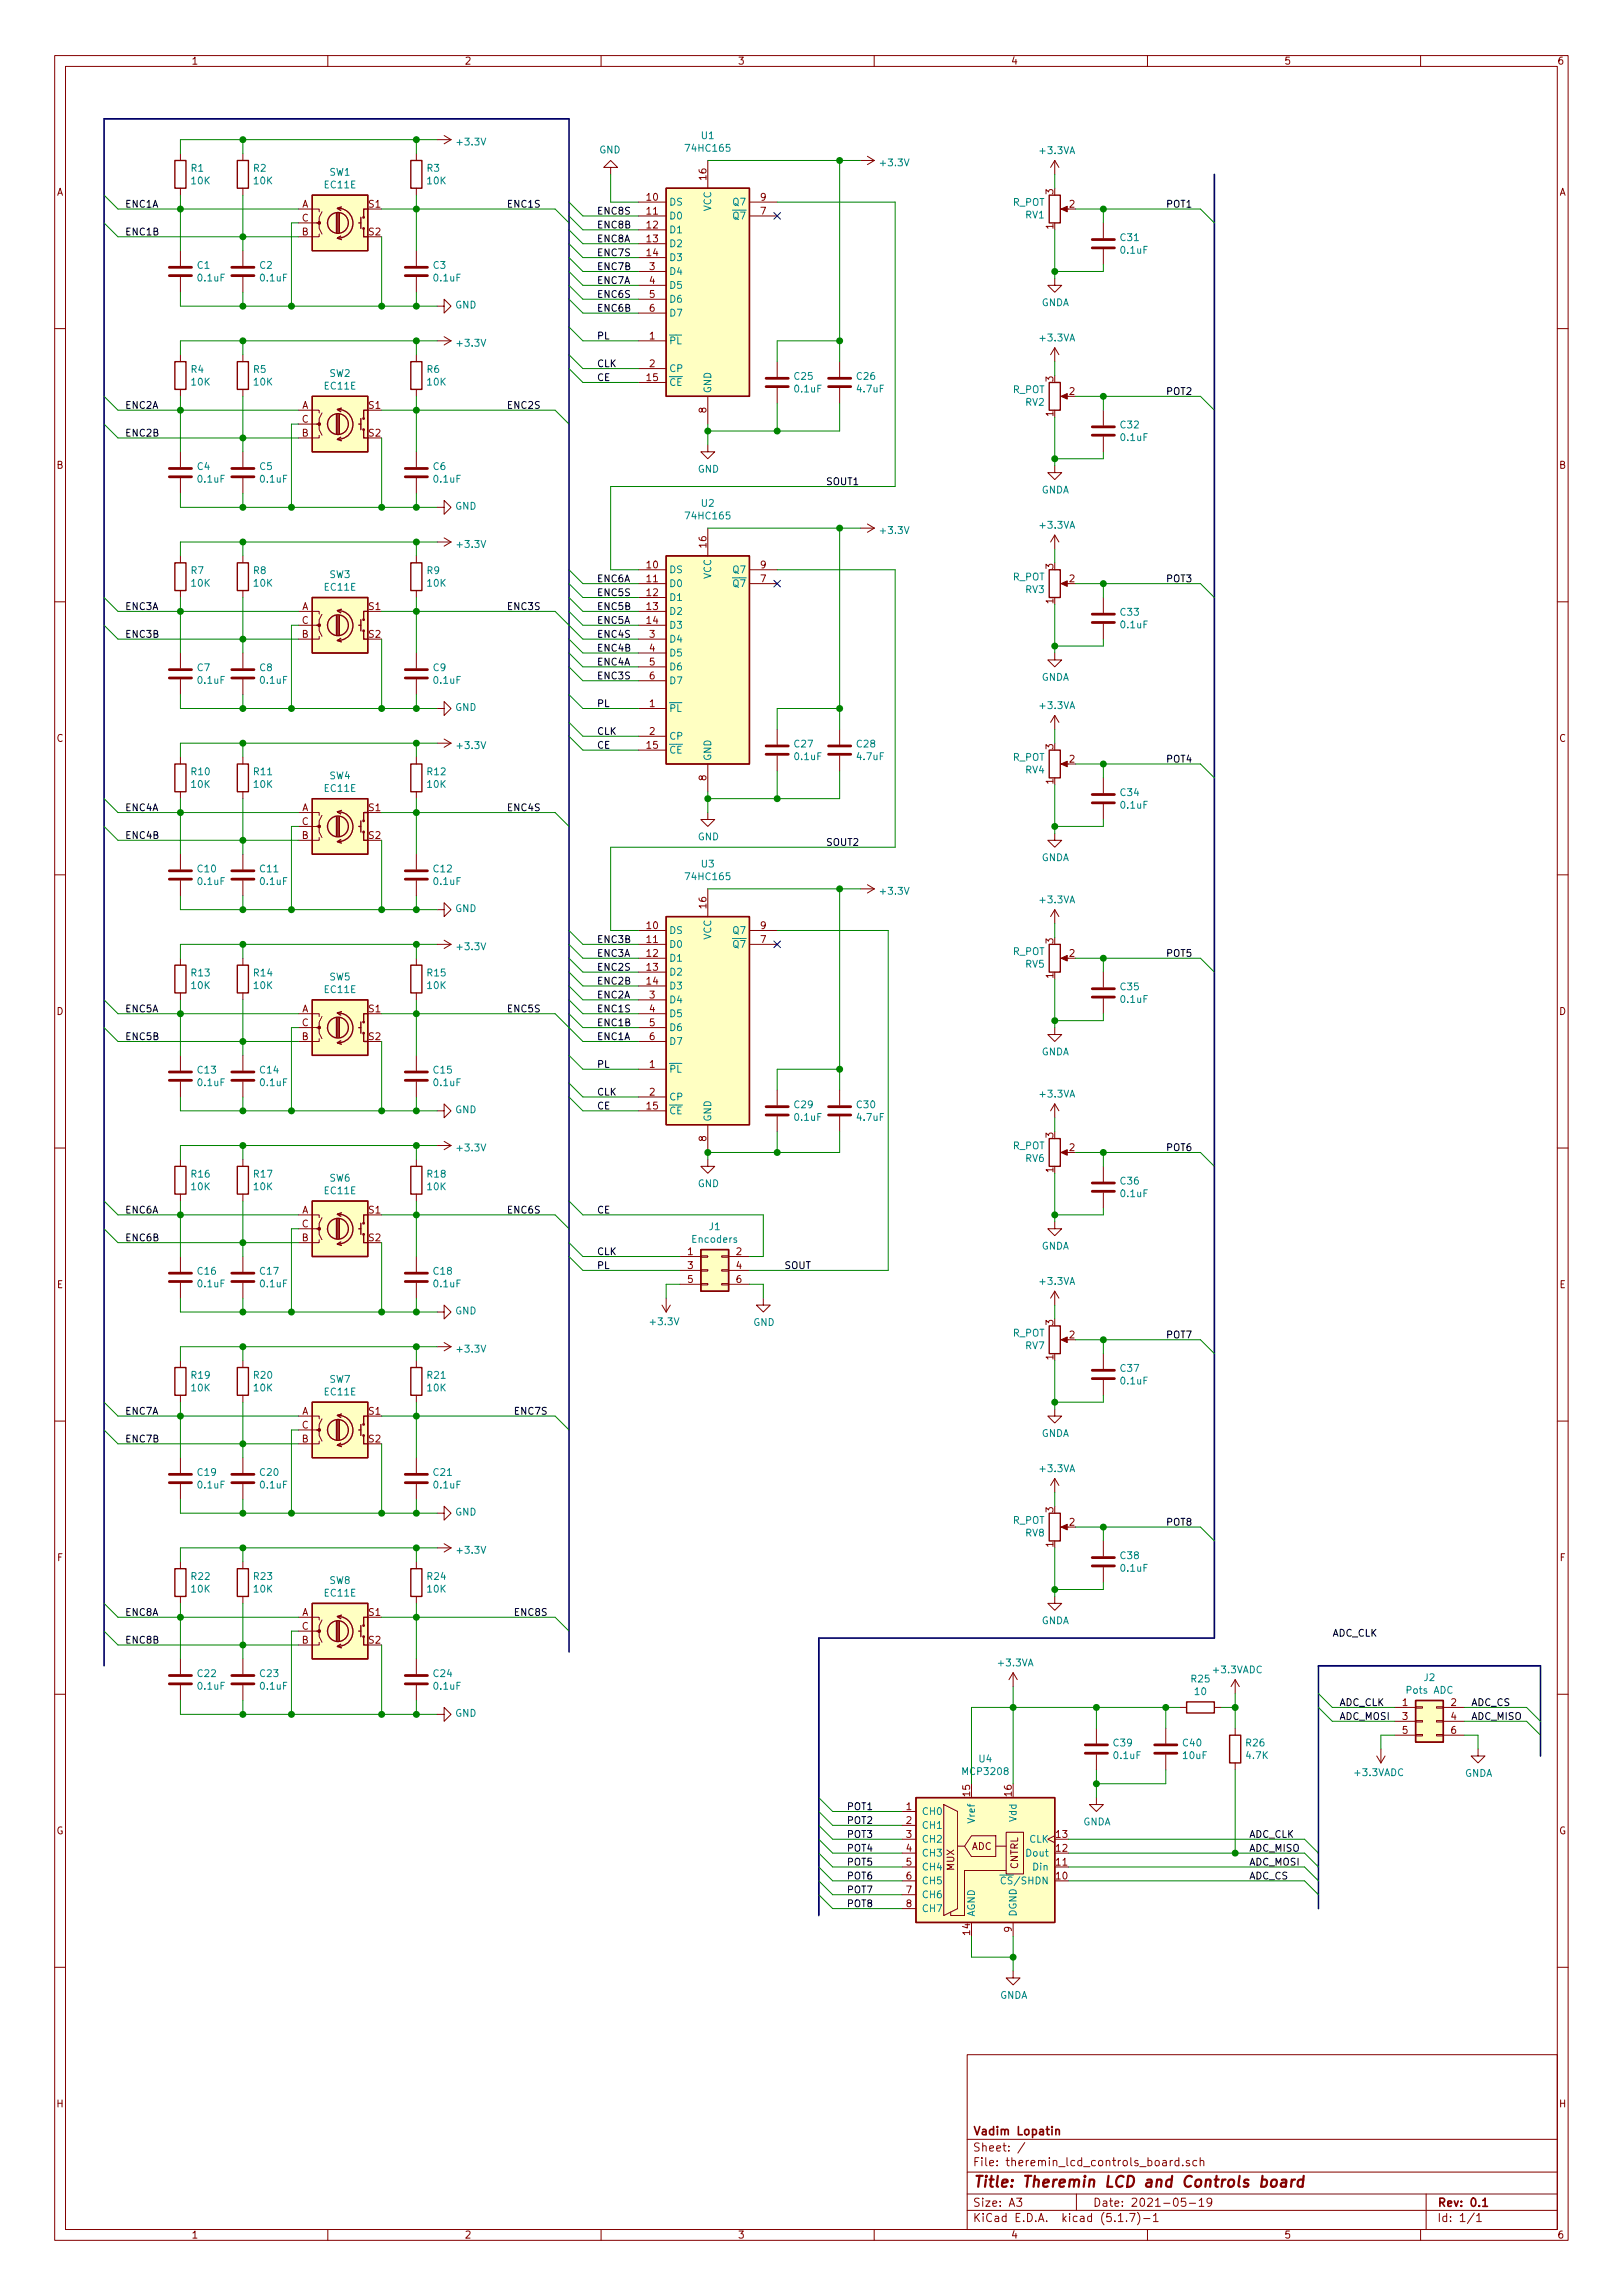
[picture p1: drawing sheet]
<svg xmlns="http://www.w3.org/2000/svg" width="297mm" height="420mm" viewBox="0 0 297 420" stroke-linecap="round" stroke-linejoin="round" font-family="sans-serif">
<defs><g id="words">
<text font-size="2.8" fill="#840000" x="178" y="400.4">Title: Theremin LCD and Controls board</text>
<g font-size="2.1" fill="#840000">
<text x="178" y="393.9">Sheet: /</text>
<text x="178" y="390.9">Vadim Lopatin</text>
<text x="178" y="396.6">File: theremin_lcd_controls_board.sch</text>
<text x="178" y="406.8">KiCad E.D.A. kicad (5.1.7)-1</text>
<text x="178" y="404">Size: A3</text>
<text x="200" y="404">Date: 2021-05-19</text>
<text x="263" y="404">Rev: 0.1</text>
<text x="263" y="406.8">Id: 1/1</text>
</g>
<g font-size="1.8" fill="#840000">
<text x="35" y="11.8">1</text>
<text x="85" y="11.8">2</text>
<text x="135" y="11.8">3</text>
<text x="185" y="11.8">4</text>
<text x="235" y="11.8">5</text>
<text x="285" y="11.8">6</text>
<text x="10.4" y="35.8">A</text>
<text x="129.3" y="32.9" transform="rotate(-90 129.3 32.9)">16</text>
<text x="192.8" y="35.6" transform="rotate(-90 192.8 35.6)">3</text>
<text x="285.4" y="35.8">A</text>
<text x="55.2" y="38">A</text>
<text x="55.2" y="40.6">C</text>
<text x="67.5" y="38">S1</text>
<text x="118.4" y="36.7">10</text>
<text x="118.4" y="39.3">11</text>
<text x="118.4" y="41.8">12</text>
<text x="139.2" y="39.3">7</text>
<text x="139.2" y="36.7">9</text>
<text x="192.8" y="41.9" transform="rotate(-90 192.8 41.9)">1</text>
<text x="195.7" y="38">2</text>
<text x="55.2" y="43.1">B</text>
<text x="67.5" y="43.1">S2</text>
<text x="118.4" y="44.4">13</text>
<text x="118.4" y="46.9">14</text>
<text x="118.9" y="49.4">3</text>
<text x="118.9" y="52">4</text>
<text x="118.9" y="54.5">5</text>
<text x="118.9" y="57.1">6</text>
<text x="118.9" y="62.1">1</text>
<text x="118.4" y="69.8">15</text>
<text x="118.9" y="67.2">2</text>
<text x="192.8" y="69.9" transform="rotate(-90 192.8 69.9)">3</text>
<text x="55.2" y="74.8">A</text>
<text x="55.2" y="77.4">C</text>
<text x="67.5" y="74.8">S1</text>
<text x="129.3" y="75.6" transform="rotate(-90 129.3 75.6)">8</text>
<text x="192.8" y="76.2" transform="rotate(-90 192.8 76.2)">1</text>
<text x="195.7" y="72.3">2</text>
<text x="55.2" y="79.9">B</text>
<text x="67.5" y="79.9">S2</text>
<text x="10.4" y="85.8">B</text>
<text x="285.4" y="85.8">B</text>
<text x="129.3" y="100.2" transform="rotate(-90 129.3 100.2)">16</text>
<text x="118.4" y="104.1">10</text>
<text x="118.4" y="106.6">11</text>
<text x="139.2" y="106.6">7</text>
<text x="139.2" y="104.1">9</text>
<text x="192.8" y="104.2" transform="rotate(-90 192.8 104.2)">3</text>
<text x="195.7" y="106.6">2</text>
<text x="55.2" y="111.7">A</text>
<text x="67.5" y="111.7">S1</text>
<text x="118.4" y="109.1">12</text>
<text x="118.4" y="111.7">13</text>
<text x="192.8" y="110.5" transform="rotate(-90 192.8 110.5)">1</text>
<text x="55.2" y="116.8">B</text>
<text x="55.2" y="114.2">C</text>
<text x="67.5" y="116.8">S2</text>
<text x="118.4" y="114.2">14</text>
<text x="118.9" y="116.8">3</text>
<text x="118.9" y="119.3">4</text>
<text x="118.9" y="121.8">5</text>
<text x="118.9" y="124.4">6</text>
<text x="118.9" y="129.5">1</text>
<text x="10.4" y="135.8">C</text>
<text x="118.4" y="137.1">15</text>
<text x="118.9" y="134.5">2</text>
<text x="192.8" y="137.2" transform="rotate(-90 192.8 137.2)">3</text>
<text x="285.4" y="135.8">C</text>
<text x="129.3" y="142.9" transform="rotate(-90 129.3 142.9)">8</text>
<text x="192.8" y="143.5" transform="rotate(-90 192.8 143.5)">1</text>
<text x="195.7" y="139.6">2</text>
<text x="55.2" y="148.5">A</text>
<text x="67.5" y="148.5">S1</text>
<text x="55.2" y="153.6">B</text>
<text x="55.2" y="151">C</text>
<text x="67.5" y="153.6">S2</text>
<text x="129.3" y="166.2" transform="rotate(-90 129.3 166.2)">16</text>
<text x="118.4" y="170.1">10</text>
<text x="118.4" y="172.6">11</text>
<text x="139.2" y="172.6">7</text>
<text x="139.2" y="170.1">9</text>
<text x="192.8" y="172.7" transform="rotate(-90 192.8 172.7)">3</text>
<text x="118.4" y="175.2">12</text>
<text x="118.4" y="177.7">13</text>
<text x="192.8" y="179.1" transform="rotate(-90 192.8 179.1)">1</text>
<text x="195.7" y="175.2">2</text>
<text x="10.4" y="185.8">D</text>
<text x="55.2" y="185.3">A</text>
<text x="67.5" y="185.3">S1</text>
<text x="118.4" y="180.3">14</text>
<text x="118.9" y="182.8">3</text>
<text x="118.9" y="185.3">4</text>
<text x="285.4" y="185.8">D</text>
<text x="55.2" y="190.4">B</text>
<text x="55.2" y="187.9">C</text>
<text x="67.5" y="190.4">S2</text>
<text x="118.9" y="187.9">5</text>
<text x="118.9" y="190.4">6</text>
<text x="118.9" y="195.5">1</text>
<text x="118.4" y="203.1">15</text>
<text x="118.9" y="200.6">2</text>
<text x="129.3" y="208.9" transform="rotate(-90 129.3 208.9)">8</text>
<text x="192.8" y="208.3" transform="rotate(-90 192.8 208.3)">3</text>
<text x="192.8" y="214.6" transform="rotate(-90 192.8 214.6)">1</text>
<text x="195.7" y="210.7">2</text>
<text x="55.2" y="222.2">A</text>
<text x="55.2" y="227.2">B</text>
<text x="55.2" y="224.7">C</text>
<text x="67.5" y="222.2">S1</text>
<text x="67.5" y="227.2">S2</text>
<text x="125.9" y="229.8">1</text>
<text x="125.9" y="232.3">3</text>
<text x="134.8" y="229.8">2</text>
<text x="134.8" y="232.3">4</text>
<text x="10.4" y="235.8">E</text>
<text x="125.9" y="234.9">5</text>
<text x="134.8" y="234.9">6</text>
<text x="285.4" y="235.8">E</text>
<text x="192.8" y="242.6" transform="rotate(-90 192.8 242.6)">3</text>
<text x="195.7" y="245">2</text>
<text x="192.8" y="248.9" transform="rotate(-90 192.8 248.9)">1</text>
<text x="55.2" y="259">A</text>
<text x="55.2" y="261.5">C</text>
<text x="67.5" y="259">S1</text>
<text x="55.2" y="264.1">B</text>
<text x="67.5" y="264.1">S2</text>
<text x="192.8" y="276.9" transform="rotate(-90 192.8 276.9)">3</text>
<text x="195.7" y="279.3">2</text>
<text x="10.5" y="285.8">F</text>
<text x="192.8" y="283.2" transform="rotate(-90 192.8 283.2)">1</text>
<text x="285.5" y="285.8">F</text>
<text x="55.2" y="295.8">A</text>
<text x="55.2" y="298.4">C</text>
<text x="67.5" y="295.8">S1</text>
<text x="55.2" y="300.9">B</text>
<text x="67.5" y="300.9">S2</text>
<text x="256.7" y="312.3">1</text>
<text x="256.7" y="314.9">3</text>
<text x="256.7" y="317.4">5</text>
<text x="265.6" y="312.3">2</text>
<text x="265.6" y="314.9">4</text>
<text x="265.6" y="317.4">6</text>
<text x="177.5" y="328.8" transform="rotate(-90 177.5 328.8)">15</text>
<text x="185.2" y="328.8" transform="rotate(-90 185.2 328.8)">16</text>
<text x="10.3" y="335.8">G</text>
<text x="165.9" y="331.4">1</text>
<text x="165.9" y="333.9">2</text>
<text x="285.3" y="335.8">G</text>
<text x="165.9" y="336.5">3</text>
<text x="165.9" y="339">4</text>
<text x="165.9" y="341.5">5</text>
<text x="177.8" y="338.7">ADC</text>
<text x="193.3" y="341.5">11</text>
<text x="193.3" y="339">12</text>
<text x="193.3" y="336.5">13</text>
<text x="165.9" y="344.1">6</text>
<text x="165.9" y="346.6">7</text>
<text x="174.7" y="342.5" transform="rotate(-90 174.7 342.5)">MUX</text>
<text x="186.3" y="342.3" transform="rotate(-90 186.3 342.3)">CNTRL</text>
<text x="193.3" y="344.1">10</text>
<text x="165.9" y="349.2">8</text>
<text x="185.2" y="353.7" transform="rotate(-90 185.2 353.7)">9</text>
<text x="177.5" y="354.2" transform="rotate(-90 177.5 354.2)">14</text>
<text x="10.4" y="385.8">H</text>
<text x="285.4" y="385.8">H</text>
<text x="35" y="409.8">1</text>
<text x="85" y="409.8">2</text>
<text x="135" y="409.8">3</text>
<text x="185" y="409.8">4</text>
<text x="235" y="409.8">5</text>
<text x="285" y="409.8">6</text>
</g>
<g font-size="1.8" fill="#008484">
<text x="83.8" y="26.6">+3.3V</text>
<text x="109.7" y="28.1">GND</text>
<text x="125.8" y="27.8">74HC165</text>
<text x="128.4" y="25.5">U1</text>
<text x="190.4" y="28.2">+3.3VA</text>
<text x="35" y="31.4">R1</text>
<text x="35.1" y="33.7">10K</text>
<text x="46.4" y="31.4">R2</text>
<text x="46.5" y="33.7">10K</text>
<text x="59.4" y="34.5">EC11E</text>
<text x="60.3" y="32.2">SW1</text>
<text x="78.2" y="31.4">R3</text>
<text x="78.3" y="33.7">10K</text>
<text x="161.3" y="30.4">+3.3V</text>
<text x="122.4" y="37.6">DS</text>
<text x="122.4" y="40.2">D0</text>
<text x="130.2" y="38.7" transform="rotate(-90 130.2 38.7)">VCC</text>
<text x="134.3" y="40.2">Q7</text>
<text x="134.3" y="37.6">Q7</text>
<text x="185.3" y="37.7">R_POT</text>
<text x="187.7" y="40">RV1</text>
<text x="122.4" y="42.7">D1</text>
<text x="122.4" y="45.3">D2</text>
<text x="122.4" y="47.8">D3</text>
<text x="205.1" y="44.1">C31</text>
<text x="205.2" y="46.4">0.1uF</text>
<text x="36.1" y="49.2">C1</text>
<text x="36.3" y="51.5">0.1uF</text>
<text x="47.6" y="49.2">C2</text>
<text x="47.8" y="51.5">0.1uF</text>
<text x="79.3" y="49.2">C3</text>
<text x="79.5" y="51.5">0.1uF</text>
<text x="122.4" y="50.3">D4</text>
<text x="122.4" y="52.9">D5</text>
<text x="83.3" y="56.5">GND</text>
<text x="122.4" y="55.4">D6</text>
<text x="122.4" y="58">D7</text>
<text x="190.6" y="56">GNDA</text>
<text x="83.8" y="63.5">+3.3V</text>
<text x="122.4" y="63">PL</text>
<text x="190.4" y="62.5">+3.3VA</text>
<text x="35" y="68.3">R4</text>
<text x="35.1" y="70.6">10K</text>
<text x="46.4" y="68.3">R5</text>
<text x="46.5" y="70.6">10K</text>
<text x="59.4" y="71.3">EC11E</text>
<text x="60.3" y="69">SW2</text>
<text x="78.2" y="68.3">R6</text>
<text x="78.3" y="70.6">10K</text>
<text x="122.4" y="70.7">CE</text>
<text x="122.4" y="68.1">CP</text>
<text x="145.4" y="69.5">C25</text>
<text x="145.5" y="71.8">0.1uF</text>
<text x="156.9" y="69.5">C26</text>
<text x="157" y="71.8">4.7uF</text>
<text x="185.3" y="72">R_POT</text>
<text x="130.2" y="72.1" transform="rotate(-90 130.2 72.1)">GND</text>
<text x="187.7" y="74.3">RV2</text>
<text x="205.1" y="78.4">C32</text>
<text x="205.2" y="80.7">0.1uF</text>
<text x="36.1" y="86">C4</text>
<text x="36.3" y="88.4">0.1uF</text>
<text x="47.6" y="86">C5</text>
<text x="47.8" y="88.4">0.1uF</text>
<text x="79.3" y="86">C6</text>
<text x="79.5" y="88.4">0.1uF</text>
<text x="127.7" y="86.5">GND</text>
<text x="83.3" y="93.3">GND</text>
<text x="125.8" y="95.1">74HC165</text>
<text x="128.4" y="92.8">U2</text>
<text x="190.6" y="90.3">GNDA</text>
<text x="83.8" y="100.3">+3.3V</text>
<text x="161.3" y="97.8">+3.3V</text>
<text x="190.4" y="96.8">+3.3VA</text>
<text x="35" y="105.1">R7</text>
<text x="35.1" y="107.4">10K</text>
<text x="46.4" y="105.1">R8</text>
<text x="46.5" y="107.4">10K</text>
<text x="60.3" y="105.8">SW3</text>
<text x="78.2" y="105.1">R9</text>
<text x="78.3" y="107.4">10K</text>
<text x="122.4" y="104.9">DS</text>
<text x="122.4" y="107.5">D0</text>
<text x="130.2" y="106" transform="rotate(-90 130.2 106)">VCC</text>
<text x="134.3" y="107.5">Q7</text>
<text x="134.3" y="104.9">Q7</text>
<text x="185.3" y="106.3">R_POT</text>
<text x="59.4" y="108.1">EC11E</text>
<text x="122.4" y="110">D1</text>
<text x="122.4" y="112.6">D2</text>
<text x="187.7" y="108.6">RV3</text>
<text x="205.1" y="112.7">C33</text>
<text x="122.4" y="115.1">D3</text>
<text x="122.4" y="117.6">D4</text>
<text x="205.2" y="115">0.1uF</text>
<text x="36.1" y="122.9">C7</text>
<text x="36.3" y="125.2">0.1uF</text>
<text x="47.6" y="122.9">C8</text>
<text x="47.8" y="125.2">0.1uF</text>
<text x="79.3" y="122.9">C9</text>
<text x="79.5" y="125.2">0.1uF</text>
<text x="122.4" y="120.2">D5</text>
<text x="122.4" y="122.7">D6</text>
<text x="122.4" y="125.3">D7</text>
<text x="190.6" y="124.6">GNDA</text>
<text x="83.3" y="130.1">GND</text>
<text x="122.4" y="130.3">PL</text>
<text x="190.4" y="129.8">+3.3VA</text>
<text x="83.8" y="137.1">+3.3V</text>
<text x="122.4" y="138">CE</text>
<text x="122.4" y="135.4">CP</text>
<text x="145.4" y="136.8">C27</text>
<text x="156.9" y="136.8">C28</text>
<text x="35.1" y="141.9">R10</text>
<text x="46.5" y="141.9">R11</text>
<text x="60.3" y="142.7">SW4</text>
<text x="78.3" y="141.9">R12</text>
<text x="130.2" y="139.4" transform="rotate(-90 130.2 139.4)">GND</text>
<text x="145.5" y="139.2">0.1uF</text>
<text x="157" y="139.2">4.7uF</text>
<text x="185.3" y="139.3">R_POT</text>
<text x="187.7" y="141.6">RV4</text>
<text x="35.1" y="144.2">10K</text>
<text x="46.5" y="144.2">10K</text>
<text x="59.4" y="145">EC11E</text>
<text x="78.3" y="144.2">10K</text>
<text x="205.1" y="145.7">C34</text>
<text x="205.2" y="148">0.1uF</text>
<text x="127.7" y="153.8">GND</text>
<text x="36.2" y="159.7">C10</text>
<text x="47.7" y="159.7">C11</text>
<text x="79.4" y="159.7">C12</text>
<text x="125.8" y="161.1">74HC165</text>
<text x="128.4" y="158.8">U3</text>
<text x="190.6" y="157.6">GNDA</text>
<text x="36.3" y="162">0.1uF</text>
<text x="47.8" y="162">0.1uF</text>
<text x="79.5" y="162">0.1uF</text>
<text x="83.3" y="167">GND</text>
<text x="161.3" y="163.8">+3.3V</text>
<text x="190.4" y="165.4">+3.3VA</text>
<text x="83.8" y="174">+3.3V</text>
<text x="122.4" y="171">DS</text>
<text x="122.4" y="173.5">D0</text>
<text x="130.2" y="172.1" transform="rotate(-90 130.2 172.1)">VCC</text>
<text x="134.3" y="173.5">Q7</text>
<text x="134.3" y="171">Q7</text>
<text x="35.1" y="178.8">R13</text>
<text x="46.5" y="178.8">R14</text>
<text x="60.3" y="179.5">SW5</text>
<text x="78.3" y="178.8">R15</text>
<text x="122.4" y="176.1">D1</text>
<text x="122.4" y="178.6">D2</text>
<text x="185.3" y="174.8">R_POT</text>
<text x="187.7" y="177.2">RV5</text>
<text x="35.1" y="181.1">10K</text>
<text x="46.5" y="181.1">10K</text>
<text x="59.4" y="181.8">EC11E</text>
<text x="78.3" y="181.1">10K</text>
<text x="122.4" y="181.1">D3</text>
<text x="122.4" y="183.7">D4</text>
<text x="205.1" y="181.3">C35</text>
<text x="205.2" y="183.6">0.1uF</text>
<text x="122.4" y="186.2">D5</text>
<text x="122.4" y="188.8">D6</text>
<text x="122.4" y="191.3">D7</text>
<text x="36.2" y="196.5">C13</text>
<text x="47.7" y="196.5">C14</text>
<text x="79.4" y="196.5">C15</text>
<text x="122.4" y="196.4">PL</text>
<text x="190.6" y="193.2">GNDA</text>
<text x="36.3" y="198.8">0.1uF</text>
<text x="47.8" y="198.8">0.1uF</text>
<text x="79.5" y="198.8">0.1uF</text>
<text x="83.3" y="203.8">GND</text>
<text x="122.4" y="201.5">CP</text>
<text x="145.4" y="202.9">C29</text>
<text x="156.9" y="202.9">C30</text>
<text x="190.4" y="200.9">+3.3VA</text>
<text x="122.4" y="204">CE</text>
<text x="130.2" y="205.4" transform="rotate(-90 130.2 205.4)">GND</text>
<text x="145.5" y="205.2">0.1uF</text>
<text x="157" y="205.2">4.7uF</text>
<text x="35.1" y="215.6">R16</text>
<text x="46.5" y="215.6">R17</text>
<text x="78.3" y="215.6">R18</text>
<text x="83.8" y="210.8">+3.3V</text>
<text x="185.3" y="210.4">R_POT</text>
<text x="187.7" y="212.7">RV6</text>
<text x="35.1" y="217.9">10K</text>
<text x="46.5" y="217.9">10K</text>
<text x="59.4" y="218.6">EC11E</text>
<text x="60.3" y="216.3">SW6</text>
<text x="78.3" y="217.9">10K</text>
<text x="127.7" y="217.3">GND</text>
<text x="205.1" y="216.9">C36</text>
<text x="205.2" y="219.2">0.1uF</text>
<text x="126.8" y="227.5">Encoders</text>
<text x="129.8" y="225.2">J1</text>
<text x="36.2" y="233.4">C16</text>
<text x="47.7" y="233.4">C17</text>
<text x="79.4" y="233.4">C18</text>
<text x="190.6" y="228.8">GNDA</text>
<text x="36.3" y="235.7">0.1uF</text>
<text x="47.8" y="235.7">0.1uF</text>
<text x="79.5" y="235.7">0.1uF</text>
<text x="190.4" y="235.2">+3.3VA</text>
<text x="83.3" y="240.6">GND</text>
<text x="119.2" y="242.6">+3.3V</text>
<text x="137.9" y="242.7">GND</text>
<text x="185.3" y="244.7">R_POT</text>
<text x="83.8" y="247.6">+3.3V</text>
<text x="187.7" y="247">RV7</text>
<text x="205.1" y="251.1">C37</text>
<text x="35.1" y="252.4">R19</text>
<text x="35.1" y="254.7">10K</text>
<text x="46.5" y="252.4">R20</text>
<text x="46.5" y="254.7">10K</text>
<text x="59.4" y="255.5">EC11E</text>
<text x="60.3" y="253.2">SW7</text>
<text x="78.3" y="252.4">R21</text>
<text x="78.3" y="254.7">10K</text>
<text x="205.2" y="253.5">0.1uF</text>
<text x="190.6" y="263.1">GNDA</text>
<text x="190.4" y="269.5">+3.3VA</text>
<text x="36.2" y="270.2">C19</text>
<text x="36.3" y="272.5">0.1uF</text>
<text x="47.7" y="270.2">C20</text>
<text x="47.8" y="272.5">0.1uF</text>
<text x="79.4" y="270.2">C21</text>
<text x="79.5" y="272.5">0.1uF</text>
<text x="83.3" y="277.5">GND</text>
<text x="185.3" y="279">R_POT</text>
<text x="187.7" y="281.3">RV8</text>
<text x="83.8" y="284.4">+3.3V</text>
<text x="205.1" y="285.4">C38</text>
<text x="205.2" y="287.7">0.1uF</text>
<text x="35.1" y="289.2">R22</text>
<text x="35.1" y="291.6">10K</text>
<text x="46.5" y="289.2">R23</text>
<text x="46.5" y="291.6">10K</text>
<text x="59.4" y="292.3">EC11E</text>
<text x="60.3" y="290">SW8</text>
<text x="78.3" y="289.2">R24</text>
<text x="78.3" y="291.6">10K</text>
<text x="190.6" y="297.3">GNDA</text>
<text x="182.8" y="305.1">+3.3VA</text>
<text x="36.2" y="307">C22</text>
<text x="36.3" y="309.3">0.1uF</text>
<text x="47.7" y="307">C23</text>
<text x="47.8" y="309.3">0.1uF</text>
<text x="79.4" y="307">C24</text>
<text x="79.5" y="309.3">0.1uF</text>
<text x="218.1" y="308">R25</text>
<text x="218.7" y="310.3">10</text>
<text x="222.2" y="306.3">+3.3VADC</text>
<text x="257.6" y="310.1">Pots ADC</text>
<text x="260.7" y="307.8">J2</text>
<text x="83.3" y="314.3">GND</text>
<text x="179.2" y="322.6">U4</text>
<text x="203.9" y="319.7">C39</text>
<text x="204" y="322">0.1uF</text>
<text x="216.6" y="319.7">C40</text>
<text x="216.6" y="322">10uF</text>
<text x="228.1" y="319.7">R26</text>
<text x="228.2" y="322">4.7K</text>
<text x="176.4" y="325">MCP3208</text>
<text x="248.1" y="325.2">+3.3VADC</text>
<text x="268" y="325.3">GNDA</text>
<text x="168.7" y="332.3">CH0</text>
<text x="168.7" y="334.8">CH1</text>
<text x="178.4" y="333.5" transform="rotate(-90 178.4 333.5)">Vref</text>
<text x="186.1" y="333.5" transform="rotate(-90 186.1 333.5)">Vdd</text>
<text x="198.2" y="334.2">GNDA</text>
<text x="168.7" y="337.4">CH2</text>
<text x="168.7" y="339.9">CH3</text>
<text x="188" y="339.9">Dout</text>
<text x="188.4" y="337.4">CLK</text>
<text x="168.7" y="342.4">CH4</text>
<text x="168.7" y="345">CH5</text>
<text x="168.7" y="347.5">CH6</text>
<text x="184.1" y="345">CS/SHDN</text>
<text x="189.2" y="342.4">Din</text>
<text x="168.7" y="350.1">CH7</text>
<text x="178.4" y="350.9" transform="rotate(-90 178.4 350.9)">AGND</text>
<text x="186.1" y="350.9" transform="rotate(-90 186.1 350.9)">DGND</text>
<text x="183" y="365.9">GNDA</text>
</g>
<g font-size="1.8">
<text x="22.9" y="38">ENC1A</text>
<text x="92.7" y="38">ENC1S</text>
<text x="109.2" y="39.3">ENC8S</text>
<text x="109.2" y="41.8">ENC8B</text>
<text x="213.4" y="38">POT1</text>
<text x="22.9" y="43.1">ENC1B</text>
<text x="109.2" y="44.4">ENC8A</text>
<text x="109.2" y="46.9">ENC7S</text>
<text x="109.2" y="52">ENC7A</text>
<text x="109.2" y="49.4">ENC7B</text>
<text x="109.2" y="57.1">ENC6B</text>
<text x="109.2" y="54.5">ENC6S</text>
<text x="109.2" y="62.1">PL</text>
<text x="109.2" y="67.2">CLK</text>
<text x="109.2" y="69.8">CE</text>
<text x="22.9" y="74.8">ENC2A</text>
<text x="92.7" y="74.8">ENC2S</text>
<text x="213.4" y="72.3">POT2</text>
<text x="22.9" y="79.9">ENC2B</text>
<text x="151.1" y="88.8">SOUT1</text>
<text x="109.2" y="106.6">ENC6A</text>
<text x="213.4" y="106.6">POT3</text>
<text x="22.9" y="111.7">ENC3A</text>
<text x="92.7" y="111.7">ENC3S</text>
<text x="109.2" y="109.1">ENC5S</text>
<text x="109.2" y="111.7">ENC5B</text>
<text x="22.9" y="116.8">ENC3B</text>
<text x="109.2" y="119.3">ENC4B</text>
<text x="109.2" y="114.2">ENC5A</text>
<text x="109.2" y="116.8">ENC4S</text>
<text x="109.2" y="124.4">ENC3S</text>
<text x="109.2" y="121.8">ENC4A</text>
<text x="109.2" y="129.5">PL</text>
<text x="109.2" y="137.1">CE</text>
<text x="109.2" y="134.5">CLK</text>
<text x="213.4" y="139.6">POT4</text>
<text x="22.9" y="148.5">ENC4A</text>
<text x="92.7" y="148.5">ENC4S</text>
<text x="22.9" y="153.6">ENC4B</text>
<text x="151.1" y="154.9">SOUT2</text>
<text x="109.2" y="172.6">ENC3B</text>
<text x="109.2" y="175.2">ENC3A</text>
<text x="109.2" y="177.7">ENC2S</text>
<text x="213.4" y="175.2">POT5</text>
<text x="22.9" y="185.3">ENC5A</text>
<text x="92.7" y="185.3">ENC5S</text>
<text x="109.2" y="185.3">ENC1S</text>
<text x="109.2" y="180.3">ENC2B</text>
<text x="109.2" y="182.8">ENC2A</text>
<text x="22.9" y="190.4">ENC5B</text>
<text x="109.2" y="190.4">ENC1A</text>
<text x="109.2" y="187.9">ENC1B</text>
<text x="109.2" y="195.5">PL</text>
<text x="109.2" y="200.6">CLK</text>
<text x="109.2" y="203.1">CE</text>
<text x="213.4" y="210.7">POT6</text>
<text x="22.9" y="227.2">ENC6B</text>
<text x="22.9" y="222.2">ENC6A</text>
<text x="92.7" y="222.2">ENC6S</text>
<text x="109.2" y="222.2">CE</text>
<text x="109.2" y="232.3">PL</text>
<text x="109.2" y="229.8">CLK</text>
<text x="143.5" y="232.3">SOUT</text>
<text x="213.4" y="245">POT7</text>
<text x="22.9" y="259">ENC7A</text>
<text x="94" y="259">ENC7S</text>
<text x="22.9" y="264.1">ENC7B</text>
<text x="213.4" y="279.3">POT8</text>
<text x="22.9" y="295.8">ENC8A</text>
<text x="94" y="295.8">ENC8S</text>
<text x="243.8" y="299.6">ADC_CLK</text>
<text x="22.9" y="300.9">ENC8B</text>
<text x="245.1" y="312.3">ADC_CLK</text>
<text x="245.1" y="314.9">ADC_MOSI</text>
<text x="269.2" y="312.3">ADC_CS</text>
<text x="269.2" y="314.9">ADC_MISO</text>
<text x="154.9" y="333.9">POT2</text>
<text x="154.9" y="331.4">POT1</text>
<text x="154.9" y="341.5">POT5</text>
<text x="154.9" y="339">POT4</text>
<text x="154.9" y="336.5">POT3</text>
<text x="228.6" y="341.5">ADC_MOSI</text>
<text x="228.6" y="339">ADC_MISO</text>
<text x="228.6" y="336.5">ADC_CLK</text>
<text x="154.9" y="346.6">POT7</text>
<text x="154.9" y="344.1">POT6</text>
<text x="228.6" y="344.1">ADC_CS</text>
<text x="154.9" y="349.2">POT8</text>
</g>
</g></defs>
<g fill="none" stroke="#840000" stroke-width=".18">
<path d="M10 10.2h277v400h-277zM12 12.2h273v396h-273zM60 10.2v2M110 10.2v2M160 10.2v2M210 10.2v2M260 10.2v2M33 28.1v1.3M33 34.5v1.2M44.4 28.1v1.3M44.4 34.5v1.2M54.6 38.3h3.8v.5"/>
<path d="M58.9 38.8l-.5 1v1h-.5M76.2 28.1v1.3M76.2 34.5v1.2M80 25.6h2.5M81.3 24.8l1.2 .8M82.5 25.6l-1.2 .7M111.8 30.6h1.2l-1.2-1.2-1.3 1.2h1.3v1.3M116.8 37h5.1M116.8 39.5h5.1M129.5 29.4v5.1M137.2 37h5M137.2 39.5h5"/>
<path d="M157.5 29.4h2.5M158.7 28.6l1.3 .8M160 29.4l-1.3 .7M193 29.4v2.5M193 29.4l-.7 1.2M193 29.4l.8 1.2M194.6 38.3h1M33 45.9v2.8M33 50.7v2.8M44.4 45.9v2.8M44.4 50.7v2.8M54.6 40.8h3.8v1l.5 1"/>
<path d="M58.4 42.8v.5h-3.8M76.2 45.9v2.8M76.2 50.7v2.8M80 56h1.3v-1.2l1.2 1.2-1.2 1.3v-1.3M116.8 42.1h5.1M116.8 44.6h5.1M116.8 47.2h5.1M116.8 49.7h5.1M116.8 52.2h5.1M116.8 54.8h5.1M116.8 57.3h5.1M193 51v1.2h1.3l-1.3 1.3-1.2-1.3h1.2"/>
<path d="M201.9 40.8v2.8M201.9 45.6v2.8M10 60.2h2M33 64.9v1.3M33 71.3v1.3M44.4 64.9v1.3M44.4 71.3v1.3M54.6 75.1h3.8v.5M54.6 77.6h3.8v1.1l.5 1M58.4 79.7v.5h-3.8M58.9 75.6l-.5 1v1h-.5M76.2 64.9v1.3"/>
<path d="M76.2 71.3v1.3M80 62.4h2.5M81.3 61.6l1.2 .8M82.5 62.4l-1.2 .8M116.8 62.4h5.1M116.8 70h5.1M116.8 67.5h5.1M129.5 72.6v5M142.2 66.2v2.8M142.2 71v2.8M153.7 66.2v2.8M153.7 71v2.8"/>
<path d="M193 63.7v2.5M193 63.7l-.7 1.2M193 63.7l.8 1.2M194.6 72.6h1M201.9 75.1v2.8M201.9 79.9v2.8M285 60.2h2M33 82.7v2.8M33 87.5v2.8M44.4 82.7v2.8M44.4 87.5v2.8M76.2 82.7v2.8"/>
<path d="M76.2 87.5v2.8M80 92.9h1.3v-1.3l1.2 1.3-1.2 1.2v-1.2M80 99.2h2.5M81.3 98.5l1.2 .7M82.5 99.2l-1.2 .8M129.5 81.4v1.3h1.3l-1.3 1.3-1.2-1.3h1.2M129.5 96.7v5.1M157.5 96.7h2.5M158.7 95.9l1.3 .8M160 96.7l-1.3 .8M193 85.3v1.2h1.3l-1.3 1.3-1.2-1.3h1.2M193 98v2.5"/>
<path d="M193 98l-.7 1.2M193 98l.8 1.2M10 110.2h2M33 101.8v1.2M33 108.1v1.3M33 119.5v2.8M44.4 101.8v1.2M44.4 108.1v1.3M44.4 119.5v2.8M54.6 111.9h3.8v.5M54.6 114.5h3.8v1l.5 1M58.4 116.5v.5h-3.8"/>
<path d="M58.9 112.4l-.5 1.1v1h-.5M76.2 101.8v1.2M76.2 108.1v1.3M76.2 119.5v2.8M116.8 104.3h5.1M116.8 106.8h5.1M116.8 109.4h5.1M116.8 111.9h5.1M116.8 114.5h5.1M116.8 117h5.1M116.8 119.5h5.1M137.2 104.3h5"/>
<path d="M137.2 106.8h5M193 119.5v1.3h1.3l-1.3 1.3-1.2-1.3h1.2M194.6 106.8h1M201.9 109.4v2.8M201.9 114.2v2.8M285 110.2h2M33 124.4v2.8M33 138.6v1.3M44.4 124.4v2.8M44.4 138.6v1.3M76.2 124.4v2.8M76.2 138.6v1.3"/>
<path d="M80 129.7h1.3v-1.3l1.2 1.3-1.2 1.3v-1.3M80 136.1h2.5M81.3 135.3l1.2 .8M82.5 136.1l-1.2 .7M116.8 129.7h5.1M116.8 137.3h5.1M116.8 134.8h5.1M116.8 122.1h5.1M116.8 124.6h5.1M129.5 139.9v5M142.2 133.5v2.8M142.2 138.3v2.8"/>
<path d="M153.7 133.5v2.8M153.7 138.3v2.8M193 131v2.5M193 131l-.7 1.2M193 131l.8 1.2M194.6 139.9h1M33 144.9v1.3M33 156.4v2.8M44.4 144.9v1.3M44.4 156.4v2.8M54.6 148.8h3.8v.5M54.6 151.3h3.8v1l.5 1"/>
<path d="M58.4 153.3v.5h-3.8M58.9 149.3l-.5 1v1h-.5M76.2 144.9v1.3M76.2 156.4v2.8M129.5 148.8v1.2h1.3l-1.3 1.3-1.2-1.3h1.2M193 152.6v1.2h1.3l-1.3 1.3-1.2-1.3h1.2M201.9 142.4v2.8M201.9 147.2v2.8M10 160.2h2M33 161.2v2.8M33 175.4v1.3M44.4 161.2v2.8"/>
<path d="M44.4 175.4v1.3M76.2 161.2v2.8M76.2 175.4v1.3M80 166.5h1.3v-1.2l1.2 1.2-1.2 1.3v-1.3M80 172.9h2.5M81.3 172.1l1.2 .8M82.5 172.9l-1.2 .8M116.8 172.9h5.1M116.8 175.4h5.1M116.8 170.3h5.1M116.8 178h5.1M129.5 162.7v5.1"/>
<path d="M137.2 172.9h5M137.2 170.3h5M157.5 162.7h2.5M158.7 162l1.3 .7M160 162.7l-1.3 .8M193 166.5l-.7 1.3M193 166.5v2.6M193 166.5l.8 1.3M194.6 175.4h1M201.9 178v2.8M285 160.2h2M33 181.8v1.2"/>
<path d="M33 193.2v2.8M33 198v2.8M44.4 181.8v1.2M44.4 193.2v2.8M44.4 198v2.8M54.6 185.6h3.8v.5M54.6 188.1h3.8v1l.5 1.1M58.4 190.2v.5h-3.8M58.9 186.1l-.5 1v1h-.5M76.2 181.8v1.2M76.2 193.2v2.8M76.2 198v2.8"/>
<path d="M116.8 185.6h5.1M116.8 190.7h5.1M116.8 188.1h5.1M116.8 195.7h5.1M116.8 180.5h5.1M116.8 183h5.1M142.2 199.6v2.8M153.7 199.6v2.8M193 188.1v1.3h1.3l-1.3 1.3-1.2-1.3h1.2M201.9 182.8v2.8M10 210.2h2M33 212.3v1.2"/>
<path d="M33 218.6v1.3M44.4 212.3v1.2M44.4 218.6v1.3M76.2 212.3v1.2M76.2 218.6v1.3M80 203.4h1.3v-1.3l1.2 1.3-1.2 1.2v-1.2M80 209.7h2.5M81.3 209l1.2 .7M82.5 209.7l-1.2 .8M116.8 203.4h5.1M116.8 200.8h5.1M129.5 212.3v1.2h1.3l-1.3 1.3-1.2-1.3h1.2"/>
<path d="M129.5 205.9v5.1M142.2 204.4v2.8M153.7 204.4v2.8M193 202.1v2.5M193 202.1l-.7 1.3M193 202.1l.8 1.3M194.6 211h1M201.9 213.5v2.8M201.9 218.4v2.7M285 210.2h2M33 230v2.8M33 234.9v2.8"/>
<path d="M44.4 230v2.8M44.4 234.9v2.8M54.6 222.4h3.8v.5M54.6 225h3.8v1l.5 1M58.4 227v.5h-3.8M58.9 222.9l-.5 1v1.1h-.5M76.2 230v2.8M76.2 234.9v2.8M121.2 238.9l.7 1.3M121.9 237.7v2.5M122.7 238.9l-.8 1.3M124.5 230h3.8"/>
<path d="M124.5 232.6h3.8M124.5 235.1h3.8M128.3 235h1.2v.2h-1.2zM128.3 229.9h1.2v.3h-1.2zM128.3 232.5h1.2v.2h-1.2zM132.1 235h1.2v.2h-1.2zM132.1 229.9h1.2v.3h-1.2zM132.1 232.5h1.2v.2h-1.2zM133.3 230h3.9M133.3 232.6h3.9M133.3 235.1h3.9M139.7 237.7v1.2h1.3l-1.3 1.3-1.3-1.3h1.3"/>
<path d="M193 223.7v1.3h1.3l-1.3 1.2-1.2-1.2h1.2M193 236.4v2.5M193 236.4l-.7 1.3M193 236.4l.8 1.3M33 249.1v1.3M33 255.4v1.3M44.4 249.1v1.3M44.4 255.4v1.3M54.6 259.2h3.8v.6M58.9 259.8l-.5 1v1h-.5M76.2 249.1v1.3M76.2 255.4v1.3"/>
<path d="M80 240.2h1.3v-1.3l1.2 1.3-1.2 1.3v-1.3M80 246.5h2.5M81.3 245.8l1.2 .7M82.5 246.5l-1.2 .8M193 258v1.2h1.3l-1.3 1.3-1.2-1.3h1.2M194.6 245.3h1M201.9 247.8v2.8M201.9 252.6v2.8M10 260.2h2M33 266.9v2.8M33 271.7v2.8M44.4 266.9v2.8"/>
<path d="M44.4 271.7v2.8M54.6 261.8h3.8v1l.5 1M58.4 263.8v.5h-3.8M76.2 266.9v2.8M76.2 271.7v2.8M80 277h1.3v-1.2l1.2 1.2-1.2 1.3v-1.3M193 270.7v2.5M193 270.7l-.7 1.2M193 270.7l.8 1.2M194.6 279.6h1M285 260.2h2M33 285.9v1.3"/>
<path d="M33 292.3v1.2M44.4 285.9v1.3M44.4 292.3v1.2M54.6 296.1h3.8v.5M54.6 298.6h3.8v1l.5 1.1M58.9 296.6l-.5 1v1h-.5M76.2 285.9v1.3M76.2 292.3v1.2M80 283.4h2.5M81.3 282.6l1.2 .8M82.5 283.4l-1.2 .7M193 292.3v1.2h1.3l-1.3 1.3-1.2-1.3h1.2"/>
<path d="M201.9 282.1v2.8M201.9 286.9v2.8M10 310.2h2M33 303.7v2.8M33 308.5v2.8M44.4 303.7v2.8M44.4 308.5v2.8M58.4 300.7v.5h-3.8M76.2 303.7v2.8M76.2 308.5v2.8M80 313.9h1.3v-1.3l1.2 1.3-1.2 1.2v-1.2M185.4 306.2v2.6"/>
<path d="M185.4 306.2l-.7 1.3M185.4 306.2l.8 1.3M200.7 316.4v2.8M213.4 316.4v2.8M215.9 312.6h1.3M222.2 312.6h1.3M226.1 307.5v2.5M226.1 316.4v1.3M226.1 307.5l-.8 1.3M226.1 307.5l.7 1.3M255.3 312.6h3.8M255.3 315.1h3.8"/>
<path d="M255.3 317.7h3.8M259.1 317.5h1.2v.3h-1.2zM259.1 312.5h1.2v.2h-1.2zM259.1 315h1.2v.3h-1.2zM262.9 317.5h1.3v.3h-1.3zM262.9 312.5h1.3v.2h-1.3zM262.9 315h1.3v.3h-1.3zM264.2 312.6h3.8M264.2 315.1h3.8M264.2 317.7h3.8M285 310.2h2M165.1 331.6h2.5"/>
<path d="M165.1 334.2h2.5M165.1 336.7h2.5M165.1 339.3h2.5M172.7 330.4l2.6 1.2v17.8l-2.6 1.3zM175.3 338h1.2M177.8 336.1h4.4v3.8h-4.4l-1.3-1.9zM182.2 338h1.9M184.1 335.4h3.2v7.7h-3.2zM193 336.1l-1.2 .6 1.2 .7M200.7 329.1v1.3h1.2l-1.2 1.2-1.3-1.2h1.3M200.7 321.2v2.8M213.4 321.2v2.8"/>
<path d="M226.1 322.7v1.3M252 321.5l.7 1.2M252.7 320.2v2.5M253.5 321.5l-.8 1.2M270.5 320.2v1.3h1.3l-1.3 1.2-1.3-1.2h1.3M165.1 341.8h2.5M165.1 344.3h2.5M165.1 346.9h2.5M165.1 349.4h2.5M184.1 342.4h-7.6v8.3h-2.5v-.6M185.4 352v2.5M10 360.2h2"/>
<path d="M177 376.2h108v32h-108zM185.4 360.8v1.3h1.3l-1.3 1.3-1.3-1.3h1.3M285 360.2h2M177 397.7h108M177 391.7h108M187.6 392.2l-1.3 2M214.2 395.5v1M214.6 395.5l-.4 .3M215.7 395.6l-.4-.1-.3 .3 .2 .6h.5M215.7 395v1.5M216.5 396.4v.1M217.7 395.6a.37 .37 0 0 0-.6 .1l.1 .3 .5 .1 .1 .1-.3 .3-.4-.1"/>
<path d="M219 395.6l-.4-.1-.3 .3 .1 .6 .2 .1 .4-.1M219.7 395.6a.37 .37 0 0 1 .6 .1v.8M219.7 395v1.5M60 408.2v2M110 408.2v2M160 408.2v2M177 404.7h108M177 401.7h108M186.1 402.4h.9l-.5 .6 .4 .1v.7l-.2 .1-.6-.1M197 401.7v3M204.7 406.7h.8M206.2 406.6v.1"/>
<path d="M206.8 405.2h.9l-.6 1.5M208.2 405a1.71 1.71 0 0 1 0 2.3M209.3 406.2h1.2M210 408.2v2M211.1 405.7l.4-.5v1.5M211.1 406.7h.9M217 402.4h-.7l-.1 .7 .2-.1 .5 .1 .1 .2v.5l-.2 .1-.6-.1M217.7 403.4h1.1M219.5 402.9l.4-.5v1.5M219.5 403.9h.8M221.8 403.1l-.3 .3h-.3l-.3-.3v-.4l.2-.2 .4-.1 .2 .2a1.13 1.13 0 0 1-.2 1.3h-.4M260 408.2v2"/>
<path d="M261 401.7v6.5M269.8 405.1l-1.2 2M270.3 405.7l.4-.5v1.5M270.3 406.7h.8"/>
</g>
<path d="M193.2 390l.3-.2 .3 .1 .1 .9M193.2 389.8v1M271.4 402.9l.4-.5v1.5M271.4 403.9h.8" fill="none" stroke="#840000" stroke-width=".3"/>
<path d="M232.8 399.2a.51 .51 0 0 1 .5-.2 .51 .51 0 0 1 .4 .4l-.1 .6a.54 .54 0 0 1-.5 .4 .54 .54 0 0 1-.5-.4zM234.6 399.1h.8l-.1 1.2M235.4 399.5l-.7 .1a.4 .4 0 0 0-.3 .3 .4 .4 0 0 0 .2 .4l.7-.1M236.4 399l-.1 1.3M237 399a.5 .5 0 0 0-.6 .4M238.5 399.1a.68 .68 0 0 0-1 .3v.6l.1 .2 .2 .1 .6-.1M238.6 398.3l-.2 2" fill="none" stroke="#840000" stroke-width=".41"/>
<g fill="none" stroke="#840000" stroke-width=".51">
<path d="M31 50.5h4.1M31 48.9h4.1M42.4 50.5h4.1M42.4 48.9h4.1M74.2 50.5h4M74.2 48.9h4M199.9 45.4h4.1M199.9 43.9h4.1M140.2 70.8h4.1M140.2 69.3h4.1M151.6 70.8h4.1M151.6 69.3h4.1"/>
<path d="M199.9 79.7h4.1M199.9 78.1h4.1M31 87.3h4.1M31 85.8h4.1M42.4 87.3h4.1M42.4 85.8h4.1M74.2 87.3h4M74.2 85.8h4M199.9 114h4.1M199.9 112.4h4.1M31 124.1h4.1M31 122.6h4.1"/>
<path d="M42.4 124.1h4.1M42.4 122.6h4.1M74.2 124.1h4M74.2 122.6h4M140.2 138.1h4.1M140.2 136.6h4.1M151.6 138.1h4.1M151.6 136.6h4.1M31 159.4h4.1M42.4 159.4h4.1M74.2 159.4h4M199.9 147h4.1"/>
<path d="M199.9 145.5h4.1M31 161h4.1M42.4 161h4.1M74.2 161h4M31 197.8h4.1M31 196.3h4.1M42.4 197.8h4.1M42.4 196.3h4.1M74.2 197.8h4M74.2 196.3h4M199.9 182.5h4.1M199.9 181h4.1"/>
<path d="M140.2 204.1h4.1M140.2 202.6h4.1M151.6 204.1h4.1M151.6 202.6h4.1M199.9 218.1h4.1M199.9 216.6h4.1M31 234.6h4.1M31 233.1h4.1M42.4 234.6h4.1M42.4 233.1h4.1M74.2 234.6h4M74.2 233.1h4"/>
<path d="M199.9 252.4h4.1M199.9 250.9h4.1M31 271.4h4.1M31 269.9h4.1M42.4 271.4h4.1M42.4 269.9h4.1M74.2 271.4h4M74.2 269.9h4M199.9 286.7h4.1M199.9 285.2h4.1M31 308.3h4.1M31 306.7h4.1"/>
<path d="M42.4 308.3h4.1M42.4 306.7h4.1M74.2 308.3h4M74.2 306.7h4M198.6 319.4h4.1M211.3 319.4h4.1M198.6 321h4.1M211.3 321h4.1"/>
</g>
<g fill="#ffffc2" stroke="#ffffc2" stroke-width=".18">
<path d="M57.1 256.7h10.2v10.2h-10.2z"/>
<path d="M57.1 293.5h10.2v10.2h-10.2z"/>
<path d="M121.9 34.5h15.3v38.1h-15.3z"/>
<path d="M57.1 146.2h10.2v10.2h-10.2z"/>
<path d="M57.1 183h10.2v10.2h-10.2z"/>
<path d="M57.1 219.9h10.2v10.1h-10.2z"/>
<path d="M167.6 329.1h25.4v22.9h-25.4z"/>
<path d="M121.9 101.8h15.3v38.1h-15.3z"/>
<path d="M121.9 167.8h15.3v38.1h-15.3z"/>
<path d="M57.1 72.6h10.2v10.1h-10.2z"/>
<path d="M259.1 311.3h5.1v7.6h-5.1z"/>
<path d="M128.3 228.8h5v7.6h-5z"/>
<path d="M57.1 35.7h10.2v10.2h-10.2z"/>
<path d="M57.1 109.4h10.2v10.1h-10.2z"/>
</g>
<g fill="none" stroke="#840000" stroke-width=".25">
<path d="M32 29.4h2v5.1h-2zM43.4 29.4h2.1v5.1h-2.1zM57.1 35.7h10.2v10.2h-10.2zM61.6 39v3.6M61.8 38.1a2.74 2.74 0 0 1 2.8 2.8 2.74 2.74 0 0 1-2.8 2.7M61.8 39v3.6M62.1 39v3.6M62.5 37.9l-.8 .2 .7 .4M66 39.8v2M67.3 38.3h-.8v1.5M75.2 29.4h2v5.1h-2zM121.9 34.5h15.3v38.1h-15.3z"/>
<path d="M192 35.7h2.1v5.1h-2.1zM62.4 43.2l-.7 .4 .8 .3M65.7 40.8h.3M66.5 41.8v1.5h.8M32 66.2h2v5.1h-2zM43.4 66.2h2.1v5.1h-2.1zM57.1 72.6h10.2v10.1h-10.2zM61.6 75.9v3.5M61.8 74.9a2.74 2.74 0 0 1 2.8 2.8 2.74 2.74 0 0 1-2.8 2.7M61.8 75.9v3.5M62.1 75.9v3.5M62.5 74.7l-.8 .3 .7 .4"/>
<path d="M65.7 77.6h.3M66 76.6v2.1M66.5 78.7v1.5h.8M67.3 75.1h-.8v1.5M75.2 66.2h2v5.1h-2zM192 70h2.1v5.1h-2.1zM62.4 80.1l-.7 .3 .8 .3M32 103h2v5.1h-2zM43.4 103h2.1v5.1h-2.1zM57.1 109.4h10.2v10.1h-10.2zM61.6 112.7v3.5M61.8 111.8a2.74 2.74 0 0 1 2.8 2.7 2.74 2.74 0 0 1-2.8 2.8"/>
<path d="M61.8 112.7v3.5M62.1 112.7v3.5M62.4 116.9l-.7 .4 .8 .2M62.5 111.5l-.8 .3 .7 .4M65.7 114.5h.3M66 113.5v2M66.5 115.5v1.5h.8M67.3 111.9h-.8v1.6M75.2 103h2v5.1h-2zM121.9 101.8h15.3v38.1h-15.3zM192 104.3h2.1v5.1h-2.1zM32 139.9h2v5h-2z"/>
<path d="M43.4 139.9h2.1v5h-2.1zM75.2 139.9h2v5h-2zM192 137.3h2.1v5.1h-2.1zM57.1 146.2h10.2v10.2h-10.2zM61.6 149.5v3.6M61.8 148.6a2.74 2.74 0 0 1 2.8 2.8 2.74 2.74 0 0 1-2.8 2.7M61.8 149.5v3.6M62.1 149.5v3.6M62.4 153.7l-.7 .4 .8 .2M62.5 148.4l-.8 .2 .7 .4M65.7 151.3h.3M66 150.3v2"/>
<path d="M66.5 152.3v1.5h.8M67.3 148.8h-.8v1.5M32 176.7h2v5.1h-2zM43.4 176.7h2.1v5.1h-2.1zM75.2 176.7h2v5.1h-2zM121.9 167.8h15.3v38.1h-15.3zM192 172.9h2.1v5.1h-2.1zM57.1 183h10.2v10.2h-10.2zM61.6 186.4v3.5M61.8 185.4a2.74 2.74 0 0 1 2.8 2.8 2.74 2.74 0 0 1-2.8 2.7M61.8 186.4v3.5M62.1 186.4v3.5"/>
<path d="M62.4 190.5l-.7 .4 .8 .3M62.5 185.2l-.8 .3 .7 .3M65.7 188.1h.3M66 187.1v2M66.5 189.1v1.6h.8M67.3 185.6h-.8v1.5M32 213.5h2v5.1h-2zM43.4 213.5h2.1v5.1h-2.1zM57.1 219.9h10.2v10.1h-10.2zM75.2 213.5h2v5.1h-2zM192 208.4h2.1v5.1h-2.1zM61.6 223.2v3.5"/>
<path d="M61.8 222.3a2.74 2.74 0 0 1 2.8 2.7 2.74 2.74 0 0 1-2.8 2.8M61.8 223.2v3.5M62.1 223.2v3.5M62.4 227.4l-.7 .4 .8 .2M62.5 222l-.8 .3 .7 .4M65.7 225h.3M66 223.9v2.1M66.5 226v1.5h.8M67.3 222.4h-.8v1.5M128.3 228.8h5v7.6h-5zM32 250.4h2v5h-2zM43.4 250.4h2.1v5h-2.1z"/>
<path d="M57.1 256.7h10.2v10.2h-10.2zM61.8 259.1a2.74 2.74 0 0 1 2.8 2.7 2.74 2.74 0 0 1-2.8 2.8M62.5 258.9l-.8 .2 .7 .4M67.3 259.2h-.8v1.6M75.2 250.4h2v5h-2zM192 242.7h2.1v5.1h-2.1zM61.6 260v3.6M61.8 260v3.6M62.1 260v3.6M62.4 264.2l-.7 .4 .8 .2M65.7 261.8h.3M66 260.8v2"/>
<path d="M66.5 262.8v1.5h.8M192 277h2.1v5.1h-2.1zM32 287.2h2v5.1h-2zM43.4 287.2h2.1v5.1h-2.1zM57.1 293.5h10.2v10.2h-10.2zM61.6 296.8v3.6M61.8 295.9a2.74 2.74 0 0 1 2.8 2.8 2.74 2.74 0 0 1-2.8 2.7M61.8 296.8v3.6M62.1 296.8v3.6M62.5 295.7l-.8 .3 .7 .3M65.7 298.6h.3M66 297.6v2"/>
<path d="M66.5 299.6v1.6h.8M67.3 296.1h-.8v1.5M75.2 287.2h2v5.1h-2zM62.4 301l-.7 .4 .8 .3M217.2 311.6h5v2h-5zM225 317.7h2.1v5h-2.1zM259.1 311.3h5.1v7.6h-5.1zM167.6 329.1h25.4v22.9h-25.4z"/>
<circle cx="66.5" cy="39.8" r=".13"/>
<circle cx="61.8" cy="40.8" r="1.9"/>
<circle cx="66.5" cy="41.8" r=".13"/>
<circle cx="61.8" cy="77.6" r="1.9"/>
<circle cx="66.5" cy="78.7" r=".13"/>
<circle cx="66.5" cy="76.6" r=".13"/>
<circle cx="61.8" cy="114.5" r="1.9"/>
<circle cx="66.5" cy="113.5" r=".13"/>
<circle cx="66.5" cy="115.5" r=".13"/>
<circle cx="61.8" cy="151.3" r="1.9"/>
<circle cx="66.5" cy="152.3" r=".13"/>
<circle cx="66.5" cy="150.3" r=".13"/>
<circle cx="61.8" cy="188.1" r="1.9"/>
<circle cx="66.5" cy="189.1" r=".13"/>
<circle cx="66.5" cy="187.1" r=".13"/>
<circle cx="61.8" cy="225" r="1.9"/>
<circle cx="66.5" cy="223.9" r=".13"/>
<circle cx="66.5" cy="226" r=".13"/>
<circle cx="61.8" cy="261.8" r="1.9"/>
<circle cx="66.5" cy="260.8" r=".13"/>
<circle cx="66.5" cy="262.8" r=".13"/>
<circle cx="61.8" cy="298.6" r="1.9"/>
<circle cx="66.5" cy="299.6" r=".13"/>
<circle cx="66.5" cy="297.6" r=".13"/>
</g>
<g fill="#840000" stroke="#840000" stroke-width=".18">
<path d="M194.2 175.4l1.1-.5v1z"/>
<path d="M194.2 211l1.1-.5v1z"/>
<path d="M194.2 245.3l1.1-.5v1z"/>
<path d="M194.2 279.6l1.1-.5v1z"/>
<path d="M194.2 38.3l1.1-.5v1z"/>
<path d="M194.2 72.6l1.1-.5v1z"/>
<path d="M194.2 106.8l1.1-.5v1.1z"/>
<path d="M194.2 139.9l1.1-.5v1z"/>
<circle cx="58.4" cy="261.8" r=".25"/>
<circle cx="58.4" cy="298.6" r=".25"/>
<circle cx="58.4" cy="151.3" r=".25"/>
<circle cx="58.4" cy="188.1" r=".25"/>
<circle cx="58.4" cy="225" r=".25"/>
<circle cx="58.4" cy="77.6" r=".25"/>
<circle cx="58.4" cy="40.8" r=".25"/>
<circle cx="58.4" cy="114.5" r=".25"/>
</g>
<path d="M134.8 226.7l-.3-.1-.2 .2 .1 .2 .4 .1v.3h-.5M183 343.3h1.3M184 343.8a.51 .51 0 0 0-.6 0 .51 .51 0 0 0-.2 .6l.3 .4 .3 .1 .2-.1" fill="none" stroke="#008484" stroke-width=".18"/>
<path d="M222.2 31.9v268h-72.3v50.8M104.1 302.4v-280.6h-85.1v283.2M281.9 321.5v-16.5h-40.6v44.4" fill="none" stroke="#000084" stroke-width=".3"/>
<g fill="none" stroke="#008400" stroke-width=".18">
<path d="M19 35.7l2.6 2.6h33M33 35.7v10.2M44.4 25.6v2.5M44.4 35.7v10.2M69.8 38.3h31.8l2.5 2.5M76.2 25.6v2.5M76.2 35.7v10.2M80 25.6h-47v2.5M104.1 39.5l2.6 2.6h10.1M104.1 37l2.6 2.5h10.1M111.8 31.9v5.1h5M129.5 29.4h28"/>
<path d="M142.2 37h21.6v52.1h-52v15.2h5M153.7 29.4v36.8M193 31.9v2.6M196.8 38.3h22.9l2.5 2.5M201.9 38.3v2.5M19 40.8l2.6 2.5h33M33 53.5v2.5h47M44.4 53.5v2.5M54.6 40.8h-1.3v15.2M69.8 43.3v12.7M76.2 53.5v2.5M104.1 47.2l2.6 2.5h10.1"/>
<path d="M104.1 59.9l2.6 2.5h10.1M104.1 54.8l2.6 2.5h10.1M104.1 52.2l2.6 2.6h10.1M104.1 49.7l2.6 2.5h10.1M104.1 44.6l2.6 2.6h10.1M104.1 42.1l2.6 2.5h10.1M193 42.1v8.9M201.9 48.4v1.3h-8.9M19 72.6l2.6 2.5h33M19 77.6l2.6 2.6h33M33 72.6v10.1M44.4 62.4v2.5"/>
<path d="M44.4 72.6v10.1M54.6 77.6h-1.3v15.3M69.8 75.1h31.8l2.5 2.5M76.2 62.4v2.5M76.2 72.6v10.1M80 62.4h-47v2.5M104.1 67.5l2.6 2.5h10.1M104.1 64.9l2.6 2.6h10.1M129.5 77.6v3.8M142.2 73.8v5.1M153.7 73.8v5.1h-24.2M153.7 62.4h-11.5v3.8"/>
<path d="M193 66.2v2.5M193 76.4v8.9M196.8 72.6h22.9l2.5 2.5M201.9 72.6v2.5M33 90.3v2.6h47M44.4 90.3v2.6M44.4 99.2v2.6M69.8 80.2v12.7M76.2 90.3v2.6M76.2 99.2v2.6M80 99.2h-47v2.6M129.5 96.7h28"/>
<path d="M153.7 96.7v36.8M201.9 82.7v1.3h-8.9M19 114.5l2.6 2.5h33M19 109.4l2.6 2.5h33M33 109.4v10.1M44.4 109.4v10.1M54.6 114.5h-1.3v15.2M69.8 111.9h31.8l5.1 5.1h10.1M69.8 117v12.7M76.2 109.4v10.1M104.1 119.5l2.6 2.6h10.1M104.1 117l2.6 2.5h10.1"/>
<path d="M104.1 111.9l2.6 2.6h10.1M104.1 109.4l2.6 2.5h10.1M104.1 106.8l2.6 2.6h10.1M104.1 104.3l2.6 2.5h10.1M142.2 104.3h21.6v50.8h-52v15.2h5M193 100.5v2.5M193 110.7v8.8M196.8 106.8h22.9l2.5 2.6M201.9 106.8v2.6M201.9 117v1.3h-8.9M33 127.2v2.5h47M44.4 127.2v2.5"/>
<path d="M44.4 136.1v2.5M76.2 127.2v2.5M76.2 136.1v2.5M80 136.1h-47v2.5M104.1 134.8l2.6 2.5h10.1M104.1 132.2l2.6 2.6h10.1M104.1 127.2l2.6 2.5h10.1M104.1 122.1l2.6 2.5h10.1M153.7 129.7h-11.5v3.8M193 133.5v2.6M196.8 139.9h22.9l2.5 2.5M201.9 139.9v2.5"/>
<path d="M19 146.2l2.6 2.6h33M19 151.3l2.6 2.5h33M33 146.2v10.2M44.4 146.2v10.2M54.6 151.3h-1.3v15.2M69.8 153.8v12.7M69.8 148.8h31.8l2.5 2.5M76.2 146.2v10.2M129.5 144.9v3.9M142.2 141.1v5.1M153.7 141.1v5.1h-24.2M193 143.7v8.9"/>
<path d="M201.9 150v1.3h-8.9M33 164v2.5h47M44.4 164v2.5M44.4 172.9v2.5M76.2 164v2.5M76.2 172.9v2.5M80 172.9h-47v2.5M104.1 170.3l2.6 2.6h10.1M104.1 172.9l2.6 2.5h10.1M104.1 175.4l2.6 2.6h10.1M104.1 178l2.6 2.5h10.1M129.5 162.7h28"/>
<path d="M142.2 170.3h20.4v62.3h-25.4M153.7 162.7v36.9M193 169.1v2.5M193 179.2v8.9M196.8 175.4h22.9l2.5 2.6M201.9 175.4v2.6M19 183l2.6 2.6h33M19 188.1l2.6 2.6h33M33 183v10.2M44.4 183v10.2M54.6 188.1h-1.3v15.3M69.8 185.6h31.8l5.1 5.1h10.1"/>
<path d="M69.8 190.7v12.7M76.2 183v10.2M104.1 198.3l2.6 2.5h10.1M104.1 180.5l2.6 2.5h10.1M104.1 183l2.6 2.6h10.1M104.1 185.6l2.6 2.5h10.1M104.1 193.2l2.6 2.5h10.1M153.7 195.7h-11.5v3.9M201.9 185.6v1.3h-8.9M19 219.9l2.6 2.5h33M33 200.8v2.6h47M33 219.9v10.1"/>
<path d="M44.4 200.8v2.6M44.4 209.7v2.6M44.4 219.9v10.1M76.2 200.8v2.6M76.2 209.7v2.6M76.2 219.9v10.1M80 209.7h-47v2.6M104.1 219.9l2.6 2.5h33v7.6h-2.5M104.1 200.8l2.6 2.6h10.1M142.2 207.2v3.8M153.7 207.2v3.8h-24.2v1.3M193 204.6v2.6"/>
<path d="M193 214.8v8.9M196.8 211h22.9l2.5 2.5M201.9 211v2.5M19 225l2.6 2.5h33M33 237.7v2.5h47M44.4 237.7v2.5M54.6 225h-1.3v15.2M69.8 222.4h31.8l2.5 2.6M69.8 227.5v12.7M76.2 237.7v2.5M104.1 230l2.6 2.6h17.8M104.1 227.5l2.6 2.5h17.8"/>
<path d="M124.5 235.1h-2.6v2.6M137.2 235.1h2.5v2.6M193 238.9v2.6M201.9 221.1v1.3h-8.9M19 256.7l2.6 2.5h33M33 256.7v10.2M44.4 246.5v2.6M44.4 256.7v10.2M69.8 259.2h31.8l2.5 2.6M76.2 246.5v2.6M76.2 256.7v10.2M80 246.5h-47v2.6"/>
<path d="M193 249.1v8.9M196.8 245.3h22.9l2.5 2.5M201.9 245.3v2.5M201.9 255.4v1.3h-8.9M19 261.8l2.6 2.5h33M33 274.5v2.5h47M44.4 274.5v2.5M54.6 261.8h-1.3v15.2M69.8 264.3v12.7M76.2 274.5v2.5M193 273.2v2.6M196.8 279.6h22.9l2.5 2.5"/>
<path d="M201.9 279.6v2.5M19 293.5l2.6 2.6h33M19 298.6l2.6 2.6h33M33 293.5v10.2M44.4 283.4v2.5M44.4 293.5v10.2M54.6 298.6h-1.3v15.3M69.8 296.1h31.8l2.5 2.5M76.2 283.4v2.5M76.2 293.5v10.2M80 283.4h-47v2.5M193 283.4v8.9"/>
<path d="M201.9 289.7v1.3h-8.9M33 311.3v2.6h47M44.4 311.3v2.6M69.8 301.2v12.7M76.2 311.3v2.6M185.4 308.8v17.8M200.7 312.6v3.8M213.4 312.6v3.8M215.9 312.6h-38.1v14M223.5 312.6h2.6M226.1 310v6.4M241.3 310l2.5 2.6h11.5"/>
<path d="M241.3 312.6l2.5 2.5h11.5M255.3 317.7h-2.6v2.5M268 312.6h11.4l2.5 2.5M268 315.1h11.4l2.5 2.6M268 317.7h2.5v2.5M149.9 336.7l2.5 2.6h12.7M149.9 339.3l2.5 2.5h12.7M149.9 334.2l2.5 2.5h12.7M149.9 331.6l2.5 2.6h12.7M149.9 329.1l2.5 2.5h12.7M195.6 339.3h43.2l2.5 2.5M195.6 336.7h43.2l2.5 2.6"/>
<path d="M200.7 324v5.1M213.4 324v2.6h-12.7M226.1 324v15.3M149.9 344.3l2.5 2.6h12.7M149.9 346.9l2.5 2.5h12.7M149.9 341.8l2.5 2.5h12.7M177.8 354.5v3.8h7.6M185.4 354.5v6.3M195.6 344.3h43.2l2.5 2.6M195.6 341.8h43.2l2.5 2.5"/>
</g>
<g fill="#008400" stroke="#008400" stroke-width=".25">
<circle cx="76.2" cy="172.9" r=".51"/>
<circle cx="201.9" cy="106.8" r=".51"/>
<circle cx="213.4" cy="312.6" r=".51"/>
<circle cx="76.2" cy="283.4" r=".51"/>
<circle cx="44.5" cy="190.7" r=".51"/>
<circle cx="44.5" cy="246.5" r=".51"/>
<circle cx="33" cy="38.3" r=".51"/>
<circle cx="44.5" cy="209.7" r=".51"/>
<circle cx="193" cy="118.3" r=".51"/>
<circle cx="76.2" cy="240.2" r=".51"/>
<circle cx="226.1" cy="312.6" r=".51"/>
<circle cx="44.4" cy="92.9" r=".51"/>
<circle cx="201.9" cy="72.6" r=".51"/>
<circle cx="76.2" cy="209.7" r=".51"/>
<circle cx="76.2" cy="313.9" r=".51"/>
<circle cx="44.5" cy="172.9" r=".51"/>
<circle cx="226.1" cy="339.3" r=".51"/>
<circle cx="44.4" cy="99.2" r=".51"/>
<circle cx="33" cy="296.1" r=".51"/>
<circle cx="76.2" cy="259.2" r=".51"/>
<circle cx="33" cy="111.9" r=".51"/>
<circle cx="44.5" cy="313.9" r=".51"/>
<circle cx="44.5" cy="301.2" r=".51"/>
<circle cx="44.4" cy="117" r=".51"/>
<circle cx="53.3" cy="313.9" r=".51"/>
<circle cx="193" cy="49.7" r=".51"/>
<circle cx="33" cy="75.1" r=".51"/>
<circle cx="201.9" cy="38.3" r=".51"/>
<circle cx="153.7" cy="162.7" r=".51"/>
<circle cx="153.7" cy="195.7" r=".51"/>
<circle cx="44.4" cy="25.6" r=".51"/>
<circle cx="76.2" cy="203.4" r=".51"/>
<circle cx="44.5" cy="283.4" r=".51"/>
<circle cx="44.4" cy="80.2" r=".51"/>
<circle cx="44.5" cy="264.3" r=".51"/>
<circle cx="76.2" cy="99.2" r=".51"/>
<circle cx="69.9" cy="313.9" r=".51"/>
<circle cx="76.2" cy="129.7" r=".51"/>
<circle cx="76.2" cy="222.4" r=".51"/>
<circle cx="193" cy="84" r=".51"/>
<circle cx="76.2" cy="25.6" r=".51"/>
<circle cx="129.5" cy="146.2" r=".51"/>
<circle cx="53.3" cy="92.9" r=".51"/>
<circle cx="44.4" cy="43.3" r=".51"/>
<circle cx="201.9" cy="175.4" r=".51"/>
<circle cx="76.2" cy="92.9" r=".51"/>
<circle cx="201.9" cy="245.3" r=".51"/>
<circle cx="33" cy="222.4" r=".51"/>
<circle cx="53.3" cy="129.7" r=".51"/>
<circle cx="76.2" cy="166.5" r=".51"/>
<circle cx="129.5" cy="211" r=".51"/>
<circle cx="76.2" cy="38.3" r=".51"/>
<circle cx="76.2" cy="136.1" r=".51"/>
<circle cx="153.7" cy="62.4" r=".51"/>
<circle cx="44.4" cy="136.1" r=".51"/>
<circle cx="153.7" cy="96.7" r=".51"/>
<circle cx="193" cy="291" r=".51"/>
<circle cx="142.2" cy="78.9" r=".51"/>
<circle cx="201.9" cy="279.6" r=".51"/>
<circle cx="44.5" cy="227.5" r=".51"/>
<circle cx="193" cy="186.9" r=".51"/>
<circle cx="69.8" cy="92.9" r=".51"/>
<circle cx="193" cy="256.7" r=".51"/>
<circle cx="76.2" cy="185.6" r=".51"/>
<circle cx="153.7" cy="129.7" r=".51"/>
<circle cx="44.5" cy="277" r=".51"/>
<circle cx="69.9" cy="277" r=".51"/>
<circle cx="153.7" cy="29.4" r=".51"/>
<circle cx="53.3" cy="277" r=".51"/>
<circle cx="53.3" cy="240.2" r=".51"/>
<circle cx="44.5" cy="240.2" r=".51"/>
<circle cx="69.8" cy="56" r=".51"/>
<circle cx="76.2" cy="56" r=".51"/>
<circle cx="44.4" cy="62.4" r=".51"/>
<circle cx="193" cy="222.4" r=".51"/>
<circle cx="201.9" cy="211" r=".51"/>
<circle cx="76.2" cy="62.4" r=".51"/>
<circle cx="53.3" cy="56" r=".51"/>
<circle cx="44.4" cy="129.7" r=".51"/>
<circle cx="76.2" cy="246.5" r=".51"/>
<circle cx="193" cy="151.3" r=".51"/>
<circle cx="76.2" cy="277" r=".51"/>
<circle cx="44.5" cy="203.4" r=".51"/>
<circle cx="201.9" cy="139.9" r=".51"/>
<circle cx="200.7" cy="326.6" r=".51"/>
<circle cx="76.2" cy="148.8" r=".51"/>
<circle cx="185.4" cy="358.3" r=".51"/>
<circle cx="76.2" cy="296.1" r=".51"/>
<circle cx="53.3" cy="203.4" r=".51"/>
<circle cx="33" cy="259.2" r=".51"/>
<circle cx="44.4" cy="56" r=".51"/>
<circle cx="69.9" cy="166.5" r=".51"/>
<circle cx="33" cy="185.6" r=".51"/>
<circle cx="200.7" cy="312.6" r=".51"/>
<circle cx="44.4" cy="153.8" r=".51"/>
<circle cx="76.2" cy="75.1" r=".51"/>
<circle cx="129.5" cy="78.9" r=".51"/>
<circle cx="76.2" cy="111.9" r=".51"/>
<circle cx="33" cy="148.8" r=".51"/>
<circle cx="142.2" cy="211" r=".51"/>
<circle cx="69.9" cy="203.4" r=".51"/>
<circle cx="44.5" cy="166.5" r=".51"/>
<circle cx="53.3" cy="166.5" r=".51"/>
<circle cx="69.8" cy="129.7" r=".51"/>
<circle cx="69.9" cy="240.2" r=".51"/>
<circle cx="142.2" cy="146.2" r=".51"/>
<circle cx="185.4" cy="312.6" r=".51"/>
</g>
<path d="M141.6 38.9l1.2 1.2M142.8 38.9l-1.2 1.2M141.6 106.2l1.2 1.3M142.8 106.2l-1.2 1.3M141.6 172.3l1.2 1.2M142.8 172.3l-1.2 1.2" fill="none" stroke="#000084" stroke-width=".18"/>
<use href="#words"/>
</svg>
